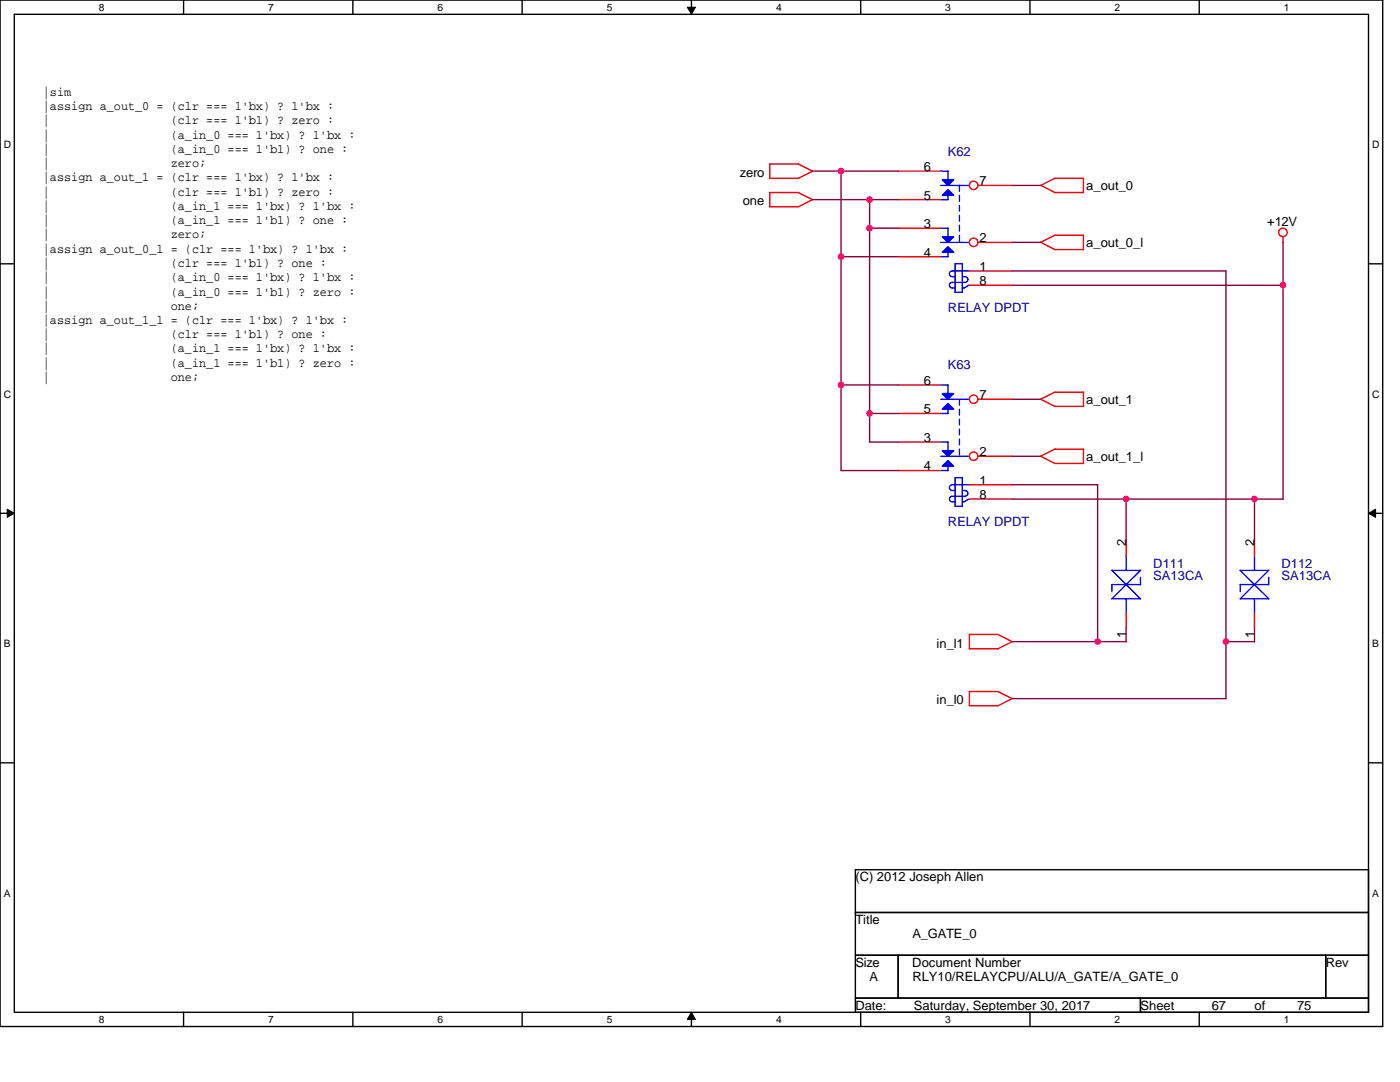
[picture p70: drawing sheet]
<svg xmlns="http://www.w3.org/2000/svg" width="279mm" height="216mm" viewBox="0 0 279 216" stroke-linecap="round" stroke-linejoin="round" font-family="sans-serif">
<defs><g id="words">
<g font-size="2.6">
<text x="8.6" y="19.1">|sim</text>
<text x="8.6" y="22">|assign a_out_0 = (clr === 1'bx) ? 1'bx :</text>
<text x="8.6" y="24.8">|</text>
<text x="8.6" y="27.7">|</text>
<text x="34.1" y="24.8">(clr === 1'b1) ? zero :</text>
<text x="34.1" y="27.7">(a_in_0 === 1'bx) ? 1'bx :</text>
<text x="8.6" y="33.4">|</text>
<text x="8.6" y="30.5">|</text>
<text x="34.1" y="33.4">zero;</text>
<text x="34.1" y="30.5">(a_in_0 === 1'b1) ? one :</text>
<text x="147.7" y="35.3">zero</text>
<text x="184.3" y="34.1">6</text>
<text x="8.6" y="36.2">|assign a_out_1 = (clr === 1'bx) ? 1'bx :</text>
<text x="8.6" y="39.1">|</text>
<text x="8.6" y="41.9">|</text>
<text x="34.1" y="39.1">(clr === 1'b1) ? zero :</text>
<text x="34.1" y="41.9">(a_in_1 === 1'bx) ? 1'bx :</text>
<text x="148.2" y="41">one</text>
<text x="184.3" y="39.8">5</text>
<text x="195.5" y="37">7</text>
<text x="216.8" y="37.9">a_out_0</text>
<text x="8.6" y="47.6">|</text>
<text x="8.6" y="44.7">|</text>
<text x="34.1" y="47.6">zero;</text>
<text x="34.1" y="44.7">(a_in_1 === 1'b1) ? one :</text>
<text x="184.3" y="45.5">3</text>
<text x="252.9" y="45">+12V</text>
<text x="8.6" y="50.4">|assign a_out_0_l = (clr === 1'bx) ? 1'bx :</text>
<text x="8.6" y="53.3">|</text>
<text x="34.1" y="53.3">(clr === 1'b1) ? one :</text>
<text x="184.3" y="51.2">4</text>
<text x="195.5" y="48.3">2</text>
<text x="216.8" y="49.3">a_out_0_l</text>
<text x="8.6" y="56.1">|</text>
<text x="8.6" y="59">|</text>
<text x="34.1" y="56.1">(a_in_0 === 1'bx) ? 1'bx :</text>
<text x="34.1" y="59">(a_in_0 === 1'b1) ? zero :</text>
<text x="195.5" y="56.9">8</text>
<text x="195.5" y="54">1</text>
<text x="8.6" y="61.8">|</text>
<text x="8.6" y="64.6">|assign a_out_1_l = (clr === 1'bx) ? 1'bx :</text>
<text x="34.1" y="61.8">one;</text>
<text x="8.6" y="67.5">|</text>
<text x="8.6" y="70.3">|</text>
<text x="34.1" y="67.5">(clr === 1'b1) ? one :</text>
<text x="34.1" y="70.3">(a_in_1 === 1'bx) ? 1'bx :</text>
<text x="8.6" y="76">|</text>
<text x="8.6" y="73.2">|</text>
<text x="34.1" y="76">one;</text>
<text x="34.1" y="73.2">(a_in_1 === 1'b1) ? zero :</text>
<text x="184.3" y="76.8">6</text>
<text x="184.3" y="82.5">5</text>
<text x="195.5" y="79.7">7</text>
<text x="216.8" y="80.6">a_out_1</text>
<text x="184.3" y="88.2">3</text>
<text x="184.3" y="93.9">4</text>
<text x="195.5" y="91">2</text>
<text x="216.8" y="91.9">a_out_1_l</text>
<text x="195.5" y="99.6">8</text>
<text x="195.5" y="96.7">1</text>
<text x="224.7" y="109" transform="rotate(-90 224.7 109)">2</text>
<text x="250.3" y="109" transform="rotate(-90 250.3 109)">2</text>
<text x="186.9" y="129.2">in_l1</text>
<text x="224.7" y="127.3" transform="rotate(-90 224.7 127.3)">1</text>
<text x="250.3" y="127.3" transform="rotate(-90 250.3 127.3)">1</text>
<text x="186.9" y="140.6">in_l0</text>
<text x="170.7" y="175.9">(C) 2012 Joseph Allen</text>
<text x="170.7" y="184.4">Title</text>
<text x="182.1" y="187.2">A_GATE_0</text>
<text x="170.7" y="192.9">Size</text>
<text x="173.5" y="195.8">A</text>
<text x="182.1" y="192.9">Document Number</text>
<text x="182.1" y="195.8">RLY10/RELAYCPU/ALU/A_GATE/A_GATE_0</text>
<text x="264.6" y="192.9">Rev</text>
<text x="170.7" y="201.5">Date:</text>
<text x="182.4" y="201.5">Saturday, September 30, 2017</text>
<text x="227.6" y="201.5">Sheet</text>
<text x="241.8" y="201.5">67</text>
<text x="250.4" y="201.5">of</text>
<text x="258.9" y="201.5">75</text>
</g>
<g font-size="2.6" fill="#000080">
<text x="189.2" y="31.1">K62</text>
<text x="189.2" y="62.3">RELAY DPDT</text>
<text x="189.2" y="73.7">K63</text>
<text x="189.2" y="105">RELAY DPDT</text>
<text x="230.2" y="113.3">D111</text>
<text x="255.8" y="113.3">D112</text>
<text x="230.2" y="115.8">SA13CA</text>
<text x="255.8" y="115.8">SA13CA</text>
</g>
<g font-size="2">
<text x="19.7" y="2.1">8</text>
<text x="53.5" y="2.1">7</text>
<text x="87.3" y="2.1">6</text>
<text x="121.1" y="2.1">5</text>
<text x="154.9" y="2.1">4</text>
<text x="188.7" y="2.1">3</text>
<text x="222.4" y="2.1">2</text>
<text x="256.2" y="2.1">1</text>
<text x=".7" y="29.6">D</text>
<text x="273.8" y="29.6">D</text>
<text x=".7" y="79.4">C</text>
<text x="273.8" y="79.4">C</text>
<text x=".7" y="129.2">B</text>
<text x="273.8" y="129.2">B</text>
<text x=".7" y="178.9">A</text>
<text x="273.8" y="178.9">A</text>
<text x="19.7" y="204.1">8</text>
<text x="53.5" y="204.1">7</text>
<text x="87.3" y="204.1">6</text>
<text x="121.1" y="204.1">5</text>
<text x="154.9" y="204.1">4</text>
<text x="188.7" y="204.1">3</text>
<text x="222.4" y="204.1">2</text>
<text x="256.2" y="204.1">1</text>
</g>
</g></defs>
<path d="M0 0h275.9v204.8h-275.9zM2.9 2.9h270.2v199.1h-270.2z" fill="none" stroke="#000" stroke-width=".28"/>
<g fill="#fff">
<path d="M19.7 .3h1.2v2.3h-1.2z"/>
<path d="M19.7 202.3h1.2v2.3h-1.2z"/>
</g>
<path d="M36.6 0v2.9M36.6 202v2.8" fill="none" stroke="#000" stroke-width=".28"/>
<g fill="#fff">
<path d="M53.5 .3h1.2v2.3h-1.2z"/>
<path d="M53.5 202.3h1.2v2.3h-1.2z"/>
</g>
<path d="M70.4 0v2.9M70.4 202v2.8" fill="none" stroke="#000" stroke-width=".28"/>
<g fill="#fff">
<path d="M87.3 .3h1.2v2.3h-1.2z"/>
<path d="M87.3 202.3h1.2v2.3h-1.2z"/>
</g>
<path d="M104.2 0v2.9M104.2 202v2.8" fill="none" stroke="#000" stroke-width=".28"/>
<g fill="#fff">
<path d="M121.1 .3h1.1v2.3h-1.1z"/>
<path d="M121.1 202.3h1.1v2.3h-1.1z"/>
</g>
<path d="M138 0v2.9M138 202v2.8" fill="none" stroke="#000" stroke-width=".28"/>
<path d="M137.2 1.4h1.6l-.8 1.5zM138 202l.8 1.4h-1.6z" fill="#000" stroke="#000" stroke-width=".2"/>
<g fill="#fff">
<path d="M154.9 .3h1.1v2.3h-1.1z"/>
<path d="M154.9 202.3h1.1v2.3h-1.1z"/>
</g>
<path d="M171.8 0v2.9M171.8 202v2.8" fill="none" stroke="#000" stroke-width=".28"/>
<g fill="#fff">
<path d="M188.7 .3h1.1v2.3h-1.1z"/>
<path d="M188.7 202.3h1.1v2.3h-1.1z"/>
</g>
<path d="M205.5 0v2.9M205.5 202v2.8" fill="none" stroke="#000" stroke-width=".28"/>
<g fill="#fff">
<path d="M222.4 .3h1.2v2.3h-1.2z"/>
<path d="M222.4 202.3h1.2v2.3h-1.2z"/>
</g>
<path d="M239.3 0v2.9M239.3 202v2.8" fill="none" stroke="#000" stroke-width=".28"/>
<g fill="#fff">
<path d="M256.2 .3h1.2v2.3h-1.2z"/>
<path d="M256.2 202.3h1.2v2.3h-1.2z"/>
<path d="M.7 27.7h1.5v2.3h-1.5z"/>
<path d="M273.8 27.7h1.5v2.3h-1.5z"/>
<path d="M.7 77.5h1.5v2.3h-1.5z"/>
<path d="M273.8 77.5h1.5v2.3h-1.5z"/>
</g>
<path d="M0 52.6h2.9M273.1 52.6h2.8" fill="none" stroke="#000" stroke-width=".28"/>
<g fill="#fff">
<path d="M.7 127.3h1.4v2.3h-1.4z"/>
<path d="M273.8 127.3h1.4v2.3h-1.4z"/>
</g>
<path d="M0 102.4h2.9M273.1 102.4h2.8" fill="none" stroke="#000" stroke-width=".28"/>
<path d="M1.4 101.6l1.5 .8-1.5 .8zM273.1 102.4l1.4-.8v1.6z" fill="#000" stroke="#000" stroke-width=".2"/>
<g fill="#fff">
<path d="M.7 177.1h1.4v2.3h-1.4z"/>
<path d="M273.8 177.1h1.4v2.3h-1.4z"/>
</g>
<path d="M0 152.2h2.9M273.1 152.2h2.8M170.7 173.5h102.4v8.6h-102.4zM170.7 182.1h102.4v8.5h-102.4zM170.7 190.6h8.5v8.6h-8.5zM170.7 199.2h56.9v2.8h-56.9zM179.2 190.6h85.4v8.6h-85.4zM227.6 199.2h45.5v2.8h-45.5zM264.6 190.6h8.5v8.6h-8.5z" fill="none" stroke="#000" stroke-width=".28"/>
<g fill="none" stroke="#f00" stroke-width=".28">
<path d="M153.6 32.7v2.9h5.7M153.6 32.7h5.7M159.3 38.4l2.9 1.5M159.3 32.7l2.9 1.5M159.3 38.4h-5.7v2.9h5.7l2.9-1.5M162.2 34.1l-2.9 1.5M179.2 34.1h8.6M179.2 39.8h8.6M195.2 37h6.8M207.7 37l2.8 1.4M207.7 37l2.8-1.4h5.7v2.8h-5.7M179.2 45.5h8.6"/>
<path d="M179.2 51.2h8.6M193.5 56.9h8.5M193.5 54.1h8.5M195.2 48.4h6.8M207.7 48.3l2.8 1.5M207.7 48.4l2.8-1.5h5.7v2.9M210.5 49.8h5.7M256.1 47.2v1.2M179.2 76.8h8.6M195.2 79.7h6.8M207.7 79.7l2.8 1.4M207.7 79.7l2.8-1.4h5.7v2.8"/>
<path d="M179.2 82.5h8.6M179.2 88.2h8.6M179.2 93.9h8.6M193.5 99.6h8.5M193.5 96.7h8.5M195.2 91h6.8M207.7 91l2.8 1.5M207.7 91l2.8-1.4h5.7v2.9h-5.7M210.5 81.1h5.7M224.7 108.1v2.9M250.4 108.1v2.9M193.4 129.5h5.8"/>
<path d="M193.5 138v2.8M193.5 138h5.7l2.8 1.4-2.9 1.4M202 128l-2.9 1.5M202 128.1l-2.8-1.5h-5.7v2.9M224.7 122.3v2.9M250.4 122.3v2.9M193.4 140.8h5.8"/>
<circle cx="194.3" cy="37" r=".84"/>
<circle cx="194.3" cy="48.4" r=".84"/>
<circle cx="256" cy="46.4" r=".85"/>
<circle cx="194.3" cy="79.7" r=".84"/>
<circle cx="194.3" cy="91" r=".84"/>
</g>
<g fill="#00f" stroke="#00f" stroke-width=".28">
<path d="M188 39l1.2-1.2 1.1 1.2z" fill-rule="evenodd"/>
<path d="M188 35.9h2.3l-1.1 1.1z" fill-rule="evenodd"/>
<path d="M188 50.4l1.2-1.2 1.1 1.2z" fill-rule="evenodd"/>
<path d="M188 47.2h2.3l-1.1 1.2z" fill-rule="evenodd"/>
<path d="M188 81.7l1.2-1.2 1.1 1.2z" fill-rule="evenodd"/>
<path d="M188 78.5h2.3l-1.1 1.2z" fill-rule="evenodd"/>
<path d="M188 93l1.2-1.1 1.1 1.1z" fill-rule="evenodd"/>
<path d="M188 89.9h2.3l-1.1 1.1z" fill-rule="evenodd"/>
</g>
<g fill="none" stroke="#00f" stroke-width=".28">
<path d="M187.7 37h5.8M187.7 34.1h1.5v1.8M187.7 39.8h1.5M189.2 39v.9M191.5 37v1.2M191.5 39v1.2M187.7 48.4h5.8M187.7 45.5h1.5M189.2 45.5v1.7M189.2 50.4v.8h-1.5M191.5 41v1.1M191.5 43v1.1"/>
<path d="M191.5 45v1.1M191.5 46.9v1.2M192 57.5h.3M192 52.6v5.8M192 55.2h.6M192.1 52.6h-1.5v5.7h1.4M192.6 55.2a.57 .57 0 0 1 .6 .6 .57 .57 0 0 1-.6 .5h-2.6a.56 .56 0 0 0-.5 .6 .56 .56 0 0 0 .5 .6h.6M192.8 57.2l-.5 .3M193.4 56.9l-.4 .3M193.5 54.1h-3.5a.57 .57 0 0 0-.5 .5 .57 .57 0 0 0 .5 .6h.6M187.7 79.7h5.8M187.7 76.8h1.5"/>
<path d="M189.2 76.8v1.7M191.5 79.7v1.1M187.7 91h5.8M187.7 88.2h1.5M189.2 81.7v.8h-1.5M189.2 88.2v1.7M189.2 93v.9h-1.5M191.5 81.7v1.1M191.5 83.7v1.1M191.5 85.6v1.2M191.5 87.6v1.2M191.5 89.6v1.2"/>
<path d="M192 95.3v5.7M192 97.9h.6M192.1 95.3h-1.5v5.7h1.4M192.6 97.9a.57 .57 0 0 1 .6 .5 .57 .57 0 0 1-.6 .6h-2.6a.56 .56 0 0 0-.5 .6 .56 .56 0 0 0 .5 .5h.6M192.8 99.8l-.5 .3M193.4 99.6l-.4 .3M193.5 96.7h-3.5a.57 .57 0 0 0-.5 .6 .57 .57 0 0 0 .5 .6h.6M192 100.1h.3M221.9 113.8h5.7l-5.7 5.7M221.9 113.8l5.7 5.7h-5.7M224.7 111v2.8M224.7 119.5v2.9"/>
<path d="M227.6 115.2v1.4h-5.7v1.5M247.5 113.8h5.7l-5.7 5.7M247.5 113.8l5.7 5.7h-5.7M250.4 111v2.8M250.4 119.5v2.9M253.2 115.2v1.4h-5.7v1.5"/>
</g>
<g fill="none" stroke="#800040" stroke-width=".28">
<path d="M162.2 34.1h17.1M162.2 39.8h17.1M167.9 34.1v59.8h11.4M173.5 39.8v48.4h5.8M202 37h5.7M167.9 51.2h11.4M173.5 45.5h5.8M202 48.4h5.7M202 54.1h42.7v85.3h-42.7M202 56.9h54.1M256.1 48.4v51.2h-54.1M167.9 76.8h11.4"/>
<path d="M202 79.7h5.7M173.5 82.5h5.8M202 91h5.7M202 96.7h17.1M219.1 96.7v31.4M224.7 99.6v8.5M250.4 99.6v8.5M202 128h22.8M224.7 125.2v2.9M244.7 128h5.7M250.4 125.2v2.9"/>
</g>
<g fill="#f0f" stroke="#f0f" stroke-width=".28">
<circle cx="256" cy="56.9" r=".55"/>
<circle cx="167.8" cy="34.1" r=".56"/>
<circle cx="167.8" cy="51.2" r=".57"/>
<circle cx="173.5" cy="39.8" r=".57"/>
<circle cx="173.5" cy="45.5" r=".57"/>
<circle cx="219.1" cy="128" r=".55"/>
<circle cx="224.7" cy="99.6" r=".56"/>
<circle cx="244.7" cy="128" r=".56"/>
<circle cx="250.3" cy="99.6" r=".56"/>
<circle cx="173.5" cy="82.5" r=".57"/>
<circle cx="167.8" cy="76.8" r=".56"/>
</g>
<use href="#words"/>
</svg>
